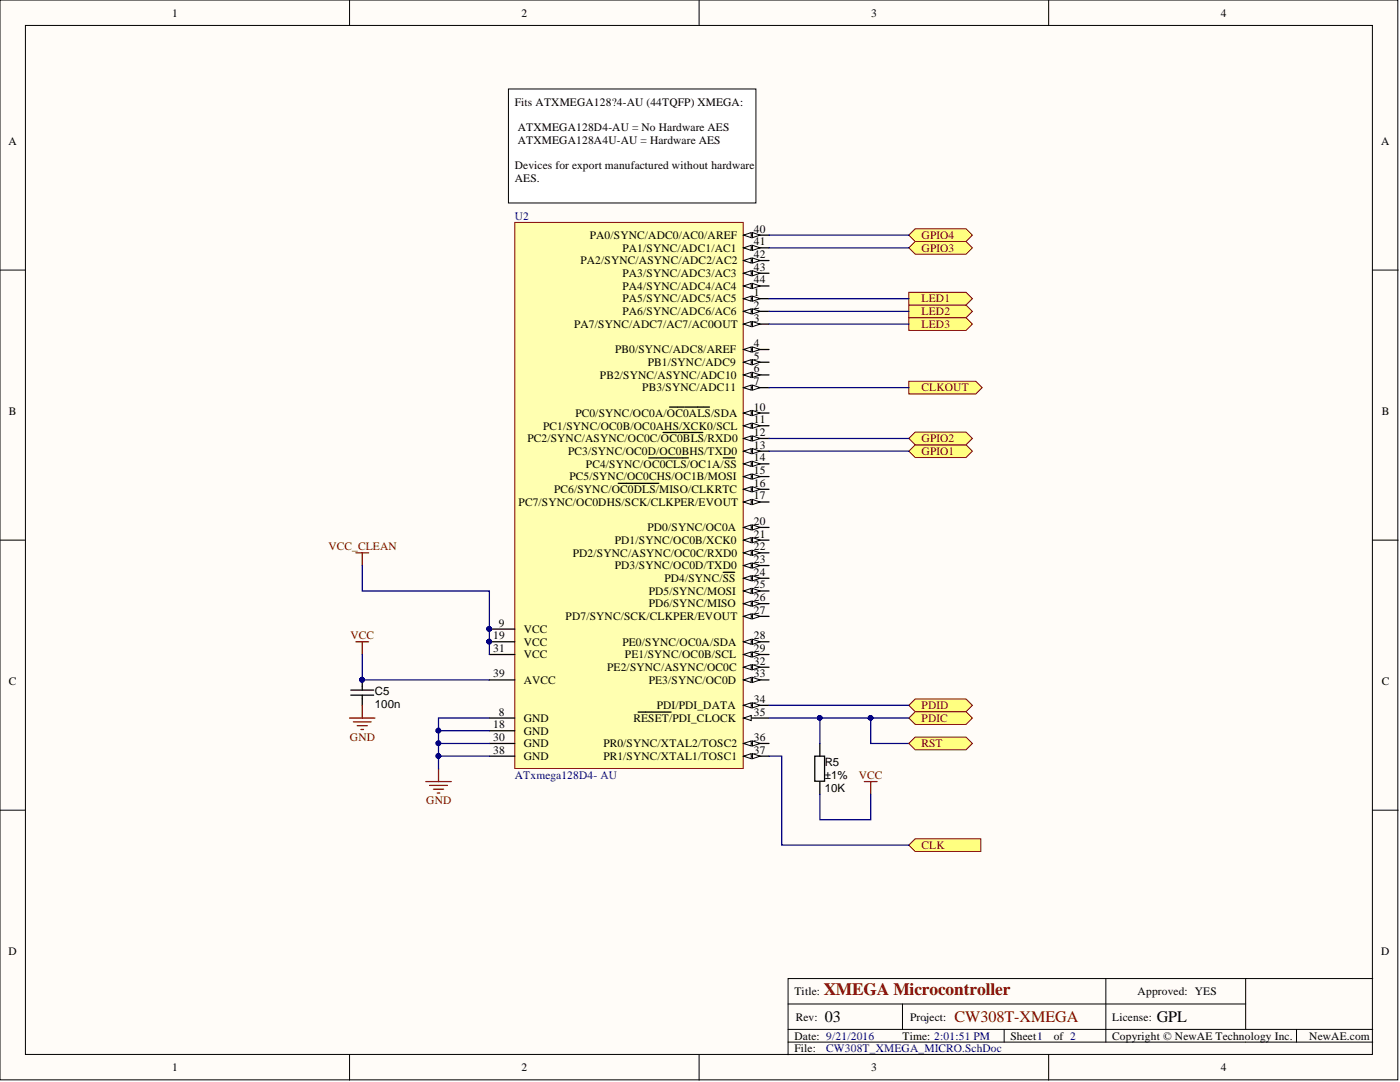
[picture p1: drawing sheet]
<svg xmlns="http://www.w3.org/2000/svg" width="279mm" height="216mm" viewBox="0 0 279 216" stroke-linecap="round" stroke-linejoin="round" font-family="sans-serif">
<defs><g id="words">
<text font-size="3.5" fill="#800000" x="164.4" y="198.6">XMEGA Microcontroller</text>
<g font-size="3.2">
<text x="164.6" y="204">03</text>
<text x="230.8" y="204">GPL</text>
</g>
<text font-size="3.2" fill="#800000" x="190.5" y="204">CW308T-XMEGA</text>
<text font-size="2.8" fill="#000080" x="184.4" y="203.8">.</text>
<g font-size="2.3">
<text x="34.3" y="3.3">1</text>
<text x="104.1" y="3.3">2</text>
<text x="173.9" y="3.3">3</text>
<text x="243.6" y="3.3">4</text>
<text x="102.7" y="21.1">Fits ATXMEGA128?4-AU (44TQFP) XMEGA:</text>
<text x="1.7" y="29">A</text>
<text x="103.3" y="26.1">ATXMEGA128D4-AU = No Hardware AES</text>
<text x="103.3" y="28.7">ATXMEGA128A4U-AU = Hardware AES</text>
<text x="275.7" y="29">A</text>
<text x="102.7" y="33.7">Devices for export manufactured without hardware</text>
<text x="102.7" y="36.3">AES.</text>
<text x="117.7" y="47.7">PA0/SYNC/ADC0/AC0/AREF</text>
<text x="150.4" y="46.4">40</text>
<text x="115.8" y="52.7">PA2/SYNC/ASYNC/ADC2/AC2</text>
<text x="124.2" y="50.2">PA1/SYNC/ADC1/AC1</text>
<text x="150.4" y="48.9">41</text>
<text x="150.4" y="51.5">42</text>
<text x="124.2" y="55.3">PA3/SYNC/ADC3/AC3</text>
<text x="124.2" y="57.8">PA4/SYNC/ADC4/AC4</text>
<text x="150.4" y="54">43</text>
<text x="150.4" y="56.6">44</text>
<text x="150.4" y="59.1">1</text>
<text x="114.6" y="65.4">PA7/SYNC/ADC7/AC7/AC0OUT</text>
<text x="124.2" y="60.4">PA5/SYNC/ADC5/AC5</text>
<text x="124.2" y="62.9">PA6/SYNC/ADC6/AC6</text>
<text x="150.4" y="61.6">2</text>
<text x="150.4" y="64.2">3</text>
<text x="122.8" y="70.5">PB0/SYNC/ADC8/AREF</text>
<text x="150.4" y="69.2">4</text>
<text x="150.4" y="71.8">5</text>
<text x="119.7" y="75.6">PB2/SYNC/ASYNC/ADC10</text>
<text x="129.3" y="73">PB1/SYNC/ADC9</text>
<text x="150.4" y="76.8">7</text>
<text x="150.4" y="74.3">6</text>
<text x="1.8" y="82.8">B</text>
<text x="114.8" y="83.2">PC0/SYNC/OC0A/OC0ALS/SDA</text>
<text x="128.2" y="78.1">PB3/SYNC/ADC11</text>
<text x="150.4" y="81.9">10</text>
<text x="275.7" y="82.8">B</text>
<text x="105.3" y="88.3">PC2/SYNC/ASYNC/OC0C/OC0BLS/RXD0</text>
<text x="108.4" y="85.7">PC1/SYNC/OC0B/OC0AHS/XCK0/SCL</text>
<text x="150.4" y="84.4">11</text>
<text x="150.4" y="87">12</text>
<text x="150.4" y="89.5">13</text>
<text x="113.4" y="90.8">PC3/SYNC/OC0D/OC0BHS/TXD0</text>
<text x="113.6" y="95.9">PC5/SYNC/OC0CHS/OC1B/MOSI</text>
<text x="116.9" y="93.3">PC4/SYNC/OC0CLS/OC1A/SS</text>
<text x="150.4" y="92.1">14</text>
<text x="150.4" y="94.6">15</text>
<text x="103.5" y="100.9">PC7/SYNC/OC0DHS/SCK/CLKPER/EVOUT</text>
<text x="110.6" y="98.4">PC6/SYNC/OC0DLS/MISO/CLKRTC</text>
<text x="150.4" y="97.1">16</text>
<text x="150.4" y="99.7">17</text>
<text x="129.2" y="106">PD0/SYNC/OC0A</text>
<text x="150.4" y="104.7">20</text>
<text x="150.4" y="107.3">21</text>
<text x="114.3" y="111.1">PD2/SYNC/ASYNC/OC0C/RXD0</text>
<text x="122.7" y="113.6">PD3/SYNC/OC0D/TXD0</text>
<text x="122.7" y="108.5">PD1/SYNC/OC0B/XCK0</text>
<text x="150.4" y="109.8">22</text>
<text x="150.4" y="112.3">23</text>
<text x="129.5" y="118.7">PD5/SYNC/MOSI</text>
<text x="132.6" y="116.1">PD4/SYNC/SS</text>
<text x="150.4" y="114.9">24</text>
<text x="150.4" y="117.4">25</text>
<text x="150.4" y="119.9">26</text>
<text x="99.5" y="125">9</text>
<text x="112.9" y="123.8">PD7/SYNC/SCK/CLKPER/EVOUT</text>
<text x="129.5" y="121.2">PD6/SYNC/MISO</text>
<text x="150.4" y="122.5">27</text>
<text x="98.4" y="127.6">19</text>
<text x="98.4" y="130.1">31</text>
<text x="104.5" y="126.3">VCC</text>
<text x="104.5" y="128.8">VCC</text>
<text x="104.5" y="131.4">VCC</text>
<text x="124.2" y="128.8">PE0/SYNC/OC0A/SDA</text>
<text x="124.7" y="131.4">PE1/SYNC/OC0B/SCL</text>
<text x="150.4" y="127.6">28</text>
<text x="150.4" y="130.1">29</text>
<text x="1.8" y="136.8">C</text>
<text x="98.4" y="135.2">39</text>
<text x="104.5" y="136.4">AVCC</text>
<text x="121.2" y="133.9">PE2/SYNC/ASYNC/OC0C</text>
<text x="129.5" y="136.4">PE3/SYNC/OC0D</text>
<text x="150.4" y="132.6">32</text>
<text x="150.4" y="135.2">33</text>
<text x="275.7" y="136.8">C</text>
<text x="74.8" y="141.2">100n</text>
<text x="74.8" y="138.7">C5</text>
<text x="99.5" y="142.8">8</text>
<text x="131.1" y="141.5">PDI/PDI_DATA</text>
<text x="150.4" y="142.8">35</text>
<text x="150.4" y="140.2">34</text>
<text x="98.4" y="145.3">18</text>
<text x="98.4" y="147.8">30</text>
<text x="104.5" y="144">GND</text>
<text x="104.5" y="146.6">GND</text>
<text x="104.5" y="149.1">GND</text>
<text x="120.4" y="149.1">PR0/SYNC/XTAL2/TOSC2</text>
<text x="126.4" y="144">RESET/PDI_CLOCK</text>
<text x="150.4" y="147.8">36</text>
<text x="98.4" y="150.4">38</text>
<text x="104.5" y="151.6">GND</text>
<text x="120.4" y="151.6">PR1/SYNC/XTAL1/TOSC1</text>
<text x="150.4" y="150.4">37</text>
<text x="164.6" y="155.4">±1%</text>
<text x="164.6" y="152.9">R5</text>
<text x="164.6" y="158">10K</text>
<text x="1.7" y="190.6">D</text>
<text x="275.7" y="190.6">D</text>
<text x="158.5" y="198.6">Title:</text>
<text x="158.8" y="203.6">Rev:</text>
<text x="181.6" y="203.6">Project:</text>
<text x="222" y="203.6">License:</text>
<text x="227" y="198.6">Approved: YES</text>
<text x="158.5" y="207.4">Date: 9/21/2016</text>
<text x="158.5" y="210">File:</text>
<text x="180.1" y="207.4">Time: 2:01:51 PM</text>
<text x="201.7" y="207.4">Sheet1</text>
<text x="210.3" y="207.4">of 2</text>
<text x="222" y="207.4">Copyright © NewAE Technology Inc.</text>
<text x="261.3" y="207.4">NewAE.com</text>
<text x="34.3" y="213.8">1</text>
<text x="104.1" y="213.8">2</text>
<text x="173.9" y="213.8">3</text>
<text x="243.6" y="213.8">4</text>
</g>
<g font-size="2.3" fill="#000080">
<text x="102.7" y="43.9">U2</text>
<text x="102.7" y="155.4">ATxmega128D4- AU</text>
<text x="164.9" y="210">CW308T_XMEGA_MICRO.SchDoc</text>
</g>
<g font-size="2.3" fill="#800000">
<text x="183.9" y="47.7">GPIO4</text>
<text x="183.9" y="50.2">GPIO3</text>
<text x="183.9" y="62.9">LED2</text>
<text x="183.9" y="65.4">LED3</text>
<text x="183.9" y="60.4">LED1</text>
<text x="183.9" y="78.1">CLKOUT</text>
<text x="183.9" y="88.3">GPIO2</text>
<text x="183.9" y="90.8">GPIO1</text>
<text x="65.5" y="109.8">VCC_CLEAN</text>
<text x="69.9" y="127.6">VCC</text>
<text x="183.9" y="141.5">PDID</text>
<text x="69.8" y="147.8">GND</text>
<text x="183.9" y="144">PDIC</text>
<text x="183.9" y="149.1">RST</text>
<text x="171.4" y="155.4">VCC</text>
<text x="85.1" y="160.5">GND</text>
<text x="183.9" y="169.4">CLK</text>
</g>
</g></defs>
<g fill="#fffcf8" stroke="#000" stroke-width=".2">
<path d="M0 0h279v215.5h-279z"/>
<path d="M5.1 5.1h268.8v205.3h-268.8z"/>
</g>
<g fill="none" stroke="#000" stroke-width=".2">
<path d="M69.8 0v5.1M139.5 0v5.1M209.3 0v5.1M0 53.9h5.1M274 53.9h5M0 107.8h5.1M274 107.8h5M0 161.7h5.1M274 161.7h5M220.7 195.3v12.6M248.6 195.3h-91.3v15.2M274 195.3h-25.4v10.1"/>
<path d="M69.8 210.5v5M139.5 210.5v5M157.3 200.3h91.3M157.3 207.9h116.7M157.3 205.4h116.7M180.1 200.3v5.1M200.4 205.4v2.5M209.3 210.5v5M258.7 205.4v2.5"/>
</g>
<path d="M102.7 44.4h45.6v108.9h-45.6z" fill="#ffffb0" stroke="#800000" stroke-width=".2"/>
<path d="M148.4 148.3h5.1" fill="none" stroke="#000" stroke-width=".25"/>
<path d="M148.4 148.3l1.5-.5v1.1z" fill="#fffcf8"/>
<path d="M148.4 148.3l1.5-.5v1.1z" fill="none" stroke="#000" stroke-width=".2"/>
<path d="M150.2 147.8l1.5 .5-1.5 .6z" fill="#fffcf8"/>
<path d="M150.2 147.8l1.5 .5-1.5 .6z" fill="none" stroke="#000" stroke-width=".2"/>
<path d="M148.4 150.9h5.1" fill="none" stroke="#000" stroke-width=".25"/>
<path d="M148.4 150.9l1.5-.5v1z" fill="#fffcf8"/>
<path d="M148.4 150.9l1.5-.5v1z" fill="none" stroke="#000" stroke-width=".2"/>
<path d="M150.2 150.4l1.5 .5-1.5 .5z" fill="#fffcf8"/>
<path d="M150.2 150.4l1.5 .5-1.5 .5z" fill="none" stroke="#000" stroke-width=".2"/>
<path d="M148.4 143.3h5.1" fill="none" stroke="#000" stroke-width=".25"/>
<path d="M148.4 143.3l1.5-.5v1z" fill="#fffcf8"/>
<path d="M148.4 143.3l1.5-.5v1z" fill="none" stroke="#000" stroke-width=".2"/>
<path d="M148.4 46.9h5.1M97.7 125.5h5M97.7 128.1h5M97.7 135.7h5M97.7 143.3h5M97.7 145.8h5M97.7 148.3h5M127.3 142.1h2.8M130.1 142.1h1.1M131.3 142.1h1.3M132.7 142.1h1.2" fill="none" stroke="#000" stroke-width=".25"/>
<g fill="#000080" stroke="#000080" stroke-width=".2">
<circle cx="97.6" cy="125.5" r=".47"/>
<circle cx="97.6" cy="128" r=".47"/>
</g>
<path d="M148.4 46.9l1.5-.5v1z" fill="#fffcf8"/>
<path d="M148.4 46.9l1.5-.5v1z" fill="none" stroke="#000" stroke-width=".2"/>
<path d="M150.2 46.4l1.5 .5-1.5 .5z" fill="#fffcf8"/>
<path d="M150.2 46.4l1.5 .5-1.5 .5z" fill="none" stroke="#000" stroke-width=".2"/>
<path d="M148.4 49.5h5.1" fill="none" stroke="#000" stroke-width=".25"/>
<path d="M148.4 49.5l1.5-.6v1.1z" fill="#fffcf8"/>
<path d="M148.4 49.5l1.5-.6v1.1z" fill="none" stroke="#000" stroke-width=".2"/>
<path d="M150.2 48.9l1.5 .6-1.5 .5z" fill="#fffcf8"/>
<path d="M150.2 48.9l1.5 .6-1.5 .5z" fill="none" stroke="#000" stroke-width=".2"/>
<path d="M148.4 52h5.1" fill="none" stroke="#000" stroke-width=".25"/>
<path d="M148.4 52l1.5-.5v1z" fill="#fffcf8"/>
<path d="M148.4 52l1.5-.5v1z" fill="none" stroke="#000" stroke-width=".2"/>
<path d="M150.2 51.5l1.5 .5-1.5 .5z" fill="#fffcf8"/>
<path d="M150.2 51.5l1.5 .5-1.5 .5z" fill="none" stroke="#000" stroke-width=".2"/>
<path d="M148.4 54.5h5.1" fill="none" stroke="#000" stroke-width=".25"/>
<path d="M148.4 54.5l1.5-.5v1z" fill="#fffcf8"/>
<path d="M148.4 54.5l1.5-.5v1z" fill="none" stroke="#000" stroke-width=".2"/>
<path d="M150.2 54l1.5 .5-1.5 .5z" fill="#fffcf8"/>
<path d="M150.2 54l1.5 .5-1.5 .5z" fill="none" stroke="#000" stroke-width=".2"/>
<path d="M148.4 57.1h5.1" fill="none" stroke="#000" stroke-width=".25"/>
<path d="M148.4 57.1l1.5-.5v1z" fill="#fffcf8"/>
<path d="M148.4 57.1l1.5-.5v1z" fill="none" stroke="#000" stroke-width=".2"/>
<path d="M150.2 56.6l1.5 .5-1.5 .5z" fill="#fffcf8"/>
<path d="M150.2 56.6l1.5 .5-1.5 .5z" fill="none" stroke="#000" stroke-width=".2"/>
<path d="M148.4 59.6h5.1" fill="none" stroke="#000" stroke-width=".25"/>
<path d="M148.4 59.6l1.5-.5v1z" fill="#fffcf8"/>
<path d="M148.4 59.6l1.5-.5v1z" fill="none" stroke="#000" stroke-width=".2"/>
<path d="M150.2 59.1l1.5 .5-1.5 .5z" fill="#fffcf8"/>
<path d="M150.2 59.1l1.5 .5-1.5 .5z" fill="none" stroke="#000" stroke-width=".2"/>
<path d="M148.4 62.1h5.1" fill="none" stroke="#000" stroke-width=".25"/>
<path d="M148.4 62.1l1.5-.5v1z" fill="#fffcf8"/>
<path d="M148.4 62.1l1.5-.5v1z" fill="none" stroke="#000" stroke-width=".2"/>
<path d="M150.2 61.6l1.5 .5-1.5 .5z" fill="#fffcf8"/>
<path d="M150.2 61.6l1.5 .5-1.5 .5z" fill="none" stroke="#000" stroke-width=".2"/>
<path d="M148.4 64.7h5.1" fill="none" stroke="#000" stroke-width=".25"/>
<path d="M148.4 64.7l1.5-.5v1z" fill="#fffcf8"/>
<path d="M148.4 64.7l1.5-.5v1z" fill="none" stroke="#000" stroke-width=".2"/>
<path d="M150.2 64.2l1.5 .5-1.5 .5z" fill="#fffcf8"/>
<path d="M150.2 64.2l1.5 .5-1.5 .5z" fill="none" stroke="#000" stroke-width=".2"/>
<path d="M148.4 69.7h5.1" fill="none" stroke="#000" stroke-width=".25"/>
<path d="M148.4 69.7l1.5-.5v1z" fill="#fffcf8"/>
<path d="M148.4 69.7l1.5-.5v1z" fill="none" stroke="#000" stroke-width=".2"/>
<path d="M150.2 69.2l1.5 .5-1.5 .5z" fill="#fffcf8"/>
<path d="M150.2 69.2l1.5 .5-1.5 .5z" fill="none" stroke="#000" stroke-width=".2"/>
<path d="M148.4 72.3h5.1" fill="none" stroke="#000" stroke-width=".25"/>
<path d="M148.4 72.3l1.5-.5v1z" fill="#fffcf8"/>
<path d="M148.4 72.3l1.5-.5v1z" fill="none" stroke="#000" stroke-width=".2"/>
<path d="M150.2 71.8l1.5 .5-1.5 .5z" fill="#fffcf8"/>
<path d="M150.2 71.8l1.5 .5-1.5 .5z" fill="none" stroke="#000" stroke-width=".2"/>
<path d="M148.4 77.3h5.1" fill="none" stroke="#000" stroke-width=".25"/>
<path d="M148.4 77.3l1.5-.5v1.1z" fill="#fffcf8"/>
<path d="M148.4 77.3l1.5-.5v1.1z" fill="none" stroke="#000" stroke-width=".2"/>
<path d="M150.2 76.8l1.5 .5-1.5 .6z" fill="#fffcf8"/>
<path d="M150.2 76.8l1.5 .5-1.5 .6z" fill="none" stroke="#000" stroke-width=".2"/>
<path d="M148.4 82.4h5.1" fill="none" stroke="#000" stroke-width=".25"/>
<path d="M148.4 82.4l1.5-.5v1z" fill="#fffcf8"/>
<path d="M148.4 82.4l1.5-.5v1z" fill="none" stroke="#000" stroke-width=".2"/>
<path d="M150.2 81.9l1.5 .5-1.5 .5z" fill="#fffcf8"/>
<path d="M150.2 81.9l1.5 .5-1.5 .5z" fill="none" stroke="#000" stroke-width=".2"/>
<path d="M133.6 81.2h1.5M135.2 81.2h1.3M136.7 81.2h1M137.7 81.2h2.8M140.5 81.2h1.1M148.4 85h5.1" fill="none" stroke="#000" stroke-width=".25"/>
<path d="M148.4 85l1.5-.6v1.1z" fill="#fffcf8"/>
<path d="M148.4 85l1.5-.6v1.1z" fill="none" stroke="#000" stroke-width=".2"/>
<path d="M150.2 84.4l1.5 .6-1.5 .5z" fill="#fffcf8"/>
<path d="M150.2 84.4l1.5 .6-1.5 .5z" fill="none" stroke="#000" stroke-width=".2"/>
<path d="M148.4 87.5h5.1" fill="none" stroke="#000" stroke-width=".25"/>
<path d="M148.4 87.5l1.5-.5v1z" fill="#fffcf8"/>
<path d="M148.4 87.5l1.5-.5v1z" fill="none" stroke="#000" stroke-width=".2"/>
<path d="M150.2 87l1.5 .5-1.5 .5z" fill="#fffcf8"/>
<path d="M150.2 87l1.5 .5-1.5 .5z" fill="none" stroke="#000" stroke-width=".2"/>
<path d="M132.3 86.3h1.6M133.9 86.3h1.4M135.4 86.3h1M136.5 86.3h1.3M137.9 86.3h1.2M139.2 86.3h1.1M148.4 90h5.1" fill="none" stroke="#000" stroke-width=".25"/>
<path d="M148.4 90l1.5-.5v1z" fill="#fffcf8"/>
<path d="M148.4 90l1.5-.5v1z" fill="none" stroke="#000" stroke-width=".2"/>
<path d="M150.2 89.5l1.5 .5-1.5 .5z" fill="#fffcf8"/>
<path d="M150.2 89.5l1.5 .5-1.5 .5z" fill="none" stroke="#000" stroke-width=".2"/>
<path d="M148.4 92.6h5.1" fill="none" stroke="#000" stroke-width=".25"/>
<path d="M148.4 92.6l1.5-.5v1z" fill="#fffcf8"/>
<path d="M148.4 92.6l1.5-.5v1z" fill="none" stroke="#000" stroke-width=".2"/>
<path d="M150.2 92.1l1.5 .5-1.5 .5z" fill="#fffcf8"/>
<path d="M150.2 92.1l1.5 .5-1.5 .5z" fill="none" stroke="#000" stroke-width=".2"/>
<path d="M129.5 91.4h1.5M131.1 91.4h1.3M132.5 91.4h1M133.6 91.4h1.4M135.1 91.4h1.1M136.3 91.4h1.1M144.3 91.4h1.1M145.5 91.4h1.1M148.4 95.1h5.1" fill="none" stroke="#000" stroke-width=".25"/>
<path d="M148.4 95.1l1.5-.5v1z" fill="#fffcf8"/>
<path d="M148.4 95.1l1.5-.5v1z" fill="none" stroke="#000" stroke-width=".2"/>
<path d="M150.2 94.6l1.5 .5-1.5 .5z" fill="#fffcf8"/>
<path d="M150.2 94.6l1.5 .5-1.5 .5z" fill="none" stroke="#000" stroke-width=".2"/>
<path d="M148.4 97.6h5.1" fill="none" stroke="#000" stroke-width=".25"/>
<path d="M148.4 97.6l1.5-.5v1z" fill="#fffcf8"/>
<path d="M148.4 97.6l1.5-.5v1z" fill="none" stroke="#000" stroke-width=".2"/>
<path d="M150.2 97.1l1.5 .5-1.5 .5z" fill="#fffcf8"/>
<path d="M150.2 97.1l1.5 .5-1.5 .5z" fill="none" stroke="#000" stroke-width=".2"/>
<path d="M123.4 96.4h1.5M125 96.4h1.3M126.4 96.4h1M127.5 96.4h1.5M129.1 96.4h1.2M130.4 96.4h1.1M148.4 100.2h5.1" fill="none" stroke="#000" stroke-width=".25"/>
<path d="M148.4 100.2l1.5-.5v1z" fill="#fffcf8"/>
<path d="M148.4 100.2l1.5-.5v1z" fill="none" stroke="#000" stroke-width=".2"/>
<path d="M150.2 99.7l1.5 .5-1.5 .5z" fill="#fffcf8"/>
<path d="M150.2 99.7l1.5 .5-1.5 .5z" fill="none" stroke="#000" stroke-width=".2"/>
<path d="M148.4 105.2h5.1" fill="none" stroke="#000" stroke-width=".25"/>
<path d="M148.4 105.2l1.5-.5v1z" fill="#fffcf8"/>
<path d="M148.4 105.2l1.5-.5v1z" fill="none" stroke="#000" stroke-width=".2"/>
<path d="M150.2 104.7l1.5 .5-1.5 .5z" fill="#fffcf8"/>
<path d="M150.2 104.7l1.5 .5-1.5 .5z" fill="none" stroke="#000" stroke-width=".2"/>
<path d="M148.4 110.3h5.1" fill="none" stroke="#000" stroke-width=".25"/>
<path d="M148.4 110.3l1.5-.5v1z" fill="#fffcf8"/>
<path d="M148.4 110.3l1.5-.5v1z" fill="none" stroke="#000" stroke-width=".2"/>
<path d="M150.2 109.8l1.5 .5-1.5 .5z" fill="#fffcf8"/>
<path d="M150.2 109.8l1.5 .5-1.5 .5z" fill="none" stroke="#000" stroke-width=".2"/>
<path d="M148.4 112.8h5.1" fill="none" stroke="#000" stroke-width=".25"/>
<path d="M148.4 112.8l1.5-.5v1.1z" fill="#fffcf8"/>
<path d="M148.4 112.8l1.5-.5v1.1z" fill="none" stroke="#000" stroke-width=".2"/>
<path d="M150.2 112.3l1.5 .5-1.5 .6z" fill="#fffcf8"/>
<path d="M150.2 112.3l1.5 .5-1.5 .6z" fill="none" stroke="#000" stroke-width=".2"/>
<path d="M148.4 115.4h5.1" fill="none" stroke="#000" stroke-width=".25"/>
<path d="M148.4 115.4l1.5-.5v1z" fill="#fffcf8"/>
<path d="M148.4 115.4l1.5-.5v1z" fill="none" stroke="#000" stroke-width=".2"/>
<path d="M150.2 114.9l1.5 .5-1.5 .5z" fill="#fffcf8"/>
<path d="M150.2 114.9l1.5 .5-1.5 .5z" fill="none" stroke="#000" stroke-width=".2"/>
<path d="M144.3 114.2h1.1M145.5 114.2h1.1M148.4 117.9h5.1" fill="none" stroke="#000" stroke-width=".25"/>
<path d="M148.4 117.9l1.5-.5v1z" fill="#fffcf8"/>
<path d="M148.4 117.9l1.5-.5v1z" fill="none" stroke="#000" stroke-width=".2"/>
<path d="M150.2 117.4l1.5 .5-1.5 .5z" fill="#fffcf8"/>
<path d="M150.2 117.4l1.5 .5-1.5 .5z" fill="none" stroke="#000" stroke-width=".2"/>
<path d="M148.4 120.5h5.1" fill="none" stroke="#000" stroke-width=".25"/>
<path d="M148.4 120.5l1.5-.6v1.1z" fill="#fffcf8"/>
<path d="M148.4 120.5l1.5-.6v1.1z" fill="none" stroke="#000" stroke-width=".2"/>
<path d="M150.2 119.9l1.5 .6-1.5 .5z" fill="#fffcf8"/>
<path d="M150.2 119.9l1.5 .6-1.5 .5z" fill="none" stroke="#000" stroke-width=".2"/>
<path d="M148.4 123h5.1" fill="none" stroke="#000" stroke-width=".25"/>
<path d="M148.4 123l1.5-.5v1z" fill="#fffcf8"/>
<path d="M148.4 123l1.5-.5v1z" fill="none" stroke="#000" stroke-width=".2"/>
<path d="M150.2 122.5l1.5 .5-1.5 .5z" fill="#fffcf8"/>
<path d="M150.2 122.5l1.5 .5-1.5 .5z" fill="none" stroke="#000" stroke-width=".2"/>
<path d="M148.4 140.7h5.1" fill="none" stroke="#000" stroke-width=".25"/>
<path d="M148.4 140.7l1.5-.5v1z" fill="#fffcf8"/>
<path d="M148.4 140.7l1.5-.5v1z" fill="none" stroke="#000" stroke-width=".2"/>
<path d="M150.2 140.2l1.5 .5-1.5 .5z" fill="#fffcf8"/>
<path d="M150.2 140.2l1.5 .5-1.5 .5z" fill="none" stroke="#000" stroke-width=".2"/>
<path d="M148.4 128.1h5.1" fill="none" stroke="#000" stroke-width=".25"/>
<path d="M148.4 128.1l1.5-.5v1z" fill="#fffcf8"/>
<path d="M148.4 128.1l1.5-.5v1z" fill="none" stroke="#000" stroke-width=".2"/>
<path d="M150.2 127.6l1.5 .5-1.5 .5z" fill="#fffcf8"/>
<path d="M150.2 127.6l1.5 .5-1.5 .5z" fill="none" stroke="#000" stroke-width=".2"/>
<path d="M148.4 130.6h5.1" fill="none" stroke="#000" stroke-width=".25"/>
<path d="M148.4 130.6l1.5-.5v1z" fill="#fffcf8"/>
<path d="M148.4 130.6l1.5-.5v1z" fill="none" stroke="#000" stroke-width=".2"/>
<path d="M150.2 130.1l1.5 .5-1.5 .5z" fill="#fffcf8"/>
<path d="M150.2 130.1l1.5 .5-1.5 .5z" fill="none" stroke="#000" stroke-width=".2"/>
<path d="M148.4 133.1h5.1" fill="none" stroke="#000" stroke-width=".25"/>
<path d="M148.4 133.1l1.5-.5v1z" fill="#fffcf8"/>
<path d="M148.4 133.1l1.5-.5v1z" fill="none" stroke="#000" stroke-width=".2"/>
<path d="M150.2 132.6l1.5 .5-1.5 .5z" fill="#fffcf8"/>
<path d="M150.2 132.6l1.5 .5-1.5 .5z" fill="none" stroke="#000" stroke-width=".2"/>
<path d="M148.4 74.8h5.1M97.7 150.9h5" fill="none" stroke="#000" stroke-width=".25"/>
<path d="M148.4 74.8l1.5-.5v1z" fill="#fffcf8"/>
<path d="M148.4 74.8l1.5-.5v1z" fill="none" stroke="#000" stroke-width=".2"/>
<path d="M150.2 74.3l1.5 .5-1.5 .5z" fill="#fffcf8"/>
<path d="M150.2 74.3l1.5 .5-1.5 .5z" fill="none" stroke="#000" stroke-width=".2"/>
<path d="M148.4 107.8h5.1" fill="none" stroke="#000" stroke-width=".25"/>
<path d="M148.4 107.8l1.5-.5v1z" fill="#fffcf8"/>
<path d="M148.4 107.8l1.5-.5v1z" fill="none" stroke="#000" stroke-width=".2"/>
<path d="M150.2 107.3l1.5 .5-1.5 .5z" fill="#fffcf8"/>
<path d="M150.2 107.3l1.5 .5-1.5 .5z" fill="none" stroke="#000" stroke-width=".2"/>
<path d="M148.4 135.7h5.1" fill="none" stroke="#000" stroke-width=".25"/>
<path d="M148.4 135.7l1.5-.5v1z" fill="#fffcf8"/>
<path d="M148.4 135.7l1.5-.5v1z" fill="none" stroke="#000" stroke-width=".2"/>
<path d="M150.2 135.2l1.5 .5-1.5 .5z" fill="#fffcf8"/>
<path d="M150.2 135.2l1.5 .5-1.5 .5z" fill="none" stroke="#000" stroke-width=".2"/>
<path d="M97.7 130.6h5" fill="none" stroke="#000" stroke-width=".25"/>
<g fill="#000080" stroke="#000080" stroke-width=".2">
<circle cx="97.6" cy="125.5" r=".47"/>
<circle cx="97.6" cy="128" r=".47"/>
</g>
<path d="M71 110.3h2.6M72.3 110.3v2.5M71 128.1h2.6M72.3 128.1v2.5M85 156h5.1M85.7 156.7h3.6M86.5 157.5h2M87.3 158.2h.5M87.5 153.4v2.6" fill="none" stroke="#800000" stroke-width=".25"/>
<g fill="#ffff80" stroke="#800000" stroke-width=".2">
<path d="M181.4 140.7l1.2-1.2h10.2l1.3 1.2-1.3 1.3h-10.2z" fill-rule="evenodd"/>
<path d="M181.4 143.3l1.2-1.3h10.2l1.3 1.3-1.3 1.2h-10.2z" fill-rule="evenodd"/>
<path d="M181.4 49.5l1.2-1.3h10.2l1.3 1.3-1.3 1.2h-10.2z" fill-rule="evenodd"/>
<path d="M181.4 46.9l1.2-1.3h10.2l1.3 1.3-1.3 1.3h-10.2z" fill-rule="evenodd"/>
<path d="M181.4 90l1.2-1.2h10.2l1.3 1.2-1.3 1.3h-10.2z" fill-rule="evenodd"/>
<path d="M181.4 87.5l1.2-1.3h10.2l1.3 1.3-1.3 1.3h-10.2z" fill-rule="evenodd"/>
</g>
<path d="M153.5 46.9h27.9M153.5 49.5h27.9M153.5 87.5h27.9M153.5 90h27.9M72.3 112.8v5.1h25.4v12.7M72.3 130.6v5.1h25.4M87.5 145.8h10.2M87.5 148.3h10.2M87.5 150.9h10.2M97.7 143.3h-10.2v10.1M153.5 143.3h27.9M153.5 140.7h27.9" fill="none" stroke="#000080" stroke-width=".25"/>
<g fill="#000080" stroke="#000080" stroke-width=".2">
<circle cx="87.5" cy="145.8" r=".47"/>
<circle cx="87.5" cy="148.3" r=".47"/>
<circle cx="87.5" cy="150.8" r=".47"/>
<circle cx="97.6" cy="128" r=".47"/>
<circle cx="97.6" cy="125.5" r=".47"/>
<circle cx="72.3" cy="135.6" r=".47"/>
<circle cx="173.7" cy="143.2" r=".47"/>
<circle cx="163.6" cy="143.2" r=".47"/>
</g>
<g fill="#ffff80" stroke="#800000" stroke-width=".2">
<path d="M181.4 60.9h11.4l1.3 1.2-1.3 1.3h-11.4z" fill-rule="evenodd"/>
<path d="M181.4 63.4h11.4l1.3 1.3-1.3 1.2h-11.4z" fill-rule="evenodd"/>
<path d="M181.4 58.3h11.4l1.3 1.3-1.3 1.3h-11.4z" fill-rule="evenodd"/>
</g>
<path d="M153.5 59.6h27.9M153.5 62.1h27.9M153.5 64.7h27.9M163.6 158.5v5.1h10.2v-5.1M163.6 143.3v5M173.8 143.3v5h7.6" fill="none" stroke="#000080" stroke-width=".25"/>
<path d="M162.6 150.9h2v5h-2zM163.6 148.3v2.6M163.6 156v2.5" fill="none" stroke="#000" stroke-width=".25"/>
<path d="M172.5 156h2.5M173.8 156v2.5" fill="none" stroke="#800000" stroke-width=".25"/>
<g fill="#000080" stroke="#000080" stroke-width=".2">
<circle cx="163.6" cy="143.2" r=".47"/>
<circle cx="173.7" cy="143.2" r=".47"/>
</g>
<g fill="#ffff80" stroke="#800000" stroke-width=".2">
<path d="M181.4 148.3l1.2-1.2h10.2l1.3 1.2-1.3 1.3h-10.2z" fill-rule="evenodd"/>
<path d="M181.4 76.1h13.3l1.3 1.2-1.3 1.3h-13.3z" fill-rule="evenodd"/>
</g>
<path d="M153.5 77.3h27.9" fill="none" stroke="#000080" stroke-width=".25"/>
<path d="M70 138.7h4.6M70 137.7h4.6M72.3 135.7v2M72.3 138.7v2" fill="none" stroke="#000" stroke-width=".25"/>
<circle cx="72.3" cy="135.6" r=".47" fill="#000080" stroke="#000080" stroke-width=".2"/>
<path d="M69.8 143.3h5M70.5 144h3.6M71.3 144.8h2M72 145.6h.6M72.3 140.7v2.6" fill="none" stroke="#800000" stroke-width=".25"/>
<path d="M181.4 168.6l1.2-1.2h13.1v2.5h-13.1z" fill-rule="evenodd" fill="#ffff80" stroke="#800000" stroke-width=".2"/>
<path d="M153.5 150.9h2.5v17.7h25.4" fill="none" stroke="#000080" stroke-width=".25"/>
<path d="M101.5 17.8h49.4v22.7h-49.4z" fill="#fff" stroke="#000" stroke-width=".2"/>
<use href="#words"/>
</svg>
